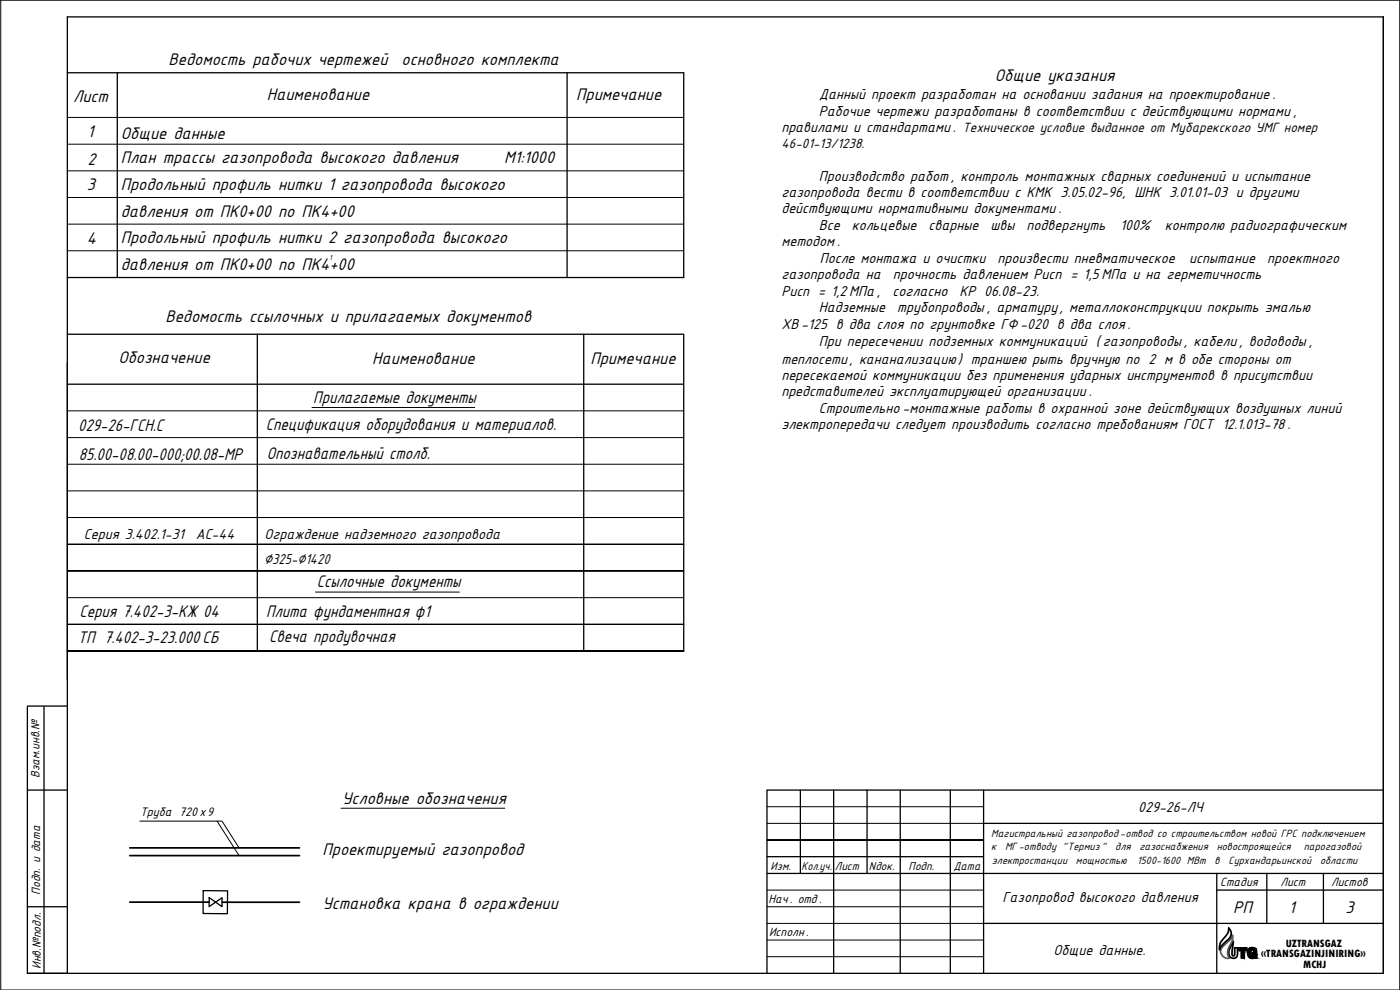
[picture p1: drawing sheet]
<svg xmlns="http://www.w3.org/2000/svg" width="420mm" height="297mm" viewBox="0 0 420 297" stroke-linecap="round" stroke-linejoin="round" font-family="sans-serif">
<defs><g id="words">
<g font-size="5.6">
<text x="50.6" y="19.5">Ведомость рабочих чертежей</text>
<text x="120.5" y="19.5">основного комплекта</text>
<text x="172.9" y="29.9">Примечание</text>
<text x="298.6" y="24.2">Общие указания</text>
<text x="21.9" y="30.6">Лист</text>
<text x="80.1" y="30.1">Наименование</text>
<text x="26.2" y="41">1</text>
<text x="36.3" y="41.6">Общие данные</text>
<text x="26.3" y="49.4">2</text>
<text x="36.3" y="48.8">План трассы газопровода высокого давления</text>
<text x="151.3" y="48.8">М1:1000</text>
<text x="26.1" y="57.1">3</text>
<text x="36.3" y="57">Продольный профиль нитки 1 газопровода высокого</text>
<text x="36.3" y="65">давления от ПК0+00 по ПК4+00</text>
<text x="26.1" y="73.1">4</text>
<text x="36.3" y="73">Продольный профиль нитки 2 газопровода высокого</text>
<text x="36.3" y="81">давления от ПК0+00 по ПК4+00</text>
<text x="49.6" y="96.7">Ведомость ссылочных и прилагаемых документов</text>
<text x="35.6" y="109">Обозначение</text>
<text x="111.7" y="109.2">Наименование</text>
<text x="177.2" y="109.2">Примечание</text>
<text x="94" y="120.9">Прилагаемые документы</text>
<text x="23.5" y="129.3">029-26-ГСН.С</text>
<text x="79.8" y="129.1">Спецификация оборудования и материалов.</text>
<text x="23.7" y="137.9">85.00-08.00-000;00.08-МР</text>
<text x="80.1" y="137.6">Опознавательный столб.</text>
<text x="95.1" y="176.3">Ссылочные документы</text>
<text x="23.8" y="185">Серия 7.402-3-КЖ 04</text>
<text x="79.8" y="185.1">Плита фундаментная ф1</text>
<text x="23.4" y="193.1">ТП 7.402-3-23.000 СБ</text>
<text x="80.8" y="192.8">Свеча продувочная</text>
<text x="102.7" y="241.1">Условные обозначения</text>
<text x="96.8" y="256.6">Проектируемый газопровод</text>
<text x="96.8" y="272.7">Установка крана в ограждении</text>
<text x="370.1" y="273.9">РП</text>
<text x="386.8" y="273.9">1</text>
<text x="403.8" y="273.9">3</text>
</g>
<g font-size="4.8">
<text x="245.8" y="29.8">Данный проект разработан на основании задания на проектирование .</text>
<text x="245.7" y="34.7">Рабочие чертежи разработаны в соответствии с действующими нормами ,</text>
<text x="234.5" y="39.7">правилами и стандартами . Техническое условие выданное от Мубарекского УМГ номер</text>
<text x="234.5" y="59.1">газопровода вести в соответствии с КМК 3.05.02-96, ШНК 3.01.01-03 и другими</text>
<text x="245.7" y="54.2">Производство работ , контроль монтажных сварных соединений и испытание</text>
<text x="234.5" y="64.1">действующими нормативными документами .</text>
<text x="245.7" y="69">Все</text>
<text x="255.6" y="69">кольцевые</text>
<text x="278.7" y="69">сварные</text>
<text x="297.3" y="69">швы</text>
<text x="308.1" y="69">подвергнуть</text>
<text x="336.2" y="69">100%</text>
<text x="349.6" y="69">контролю радиографическим</text>
<text x="234.5" y="74">методом .</text>
<text x="234.5" y="83.8">газопровода на</text>
<text x="246" y="78.9">После монтажа и очистки</text>
<text x="267.9" y="83.8">прочность давлением Рисп = 1,5МПа и на герметичность</text>
<text x="299.4" y="78.9">произвести пневматическое</text>
<text x="356.9" y="78.9">испытание</text>
<text x="380.3" y="78.9">проектного</text>
<text x="234.5" y="88.7">Рисп = 1,2МПа,</text>
<text x="267.9" y="88.7">согласно</text>
<text x="288" y="88.7">КР 06.08-23.</text>
<text x="245.7" y="93.7">Надземные</text>
<text x="269.2" y="93.7">трубопроводы , арматуру, металлоконструкции покрыть эмалью</text>
<text x="234.5" y="98.6">ХВ -125 в два слоя по грунтовке ГФ -020 в два слоя .</text>
<text x="245.7" y="103.8">При пересечении подземных коммуникаций ( газопроводы, кабели, водоводы ,</text>
<text x="234.5" y="109.1">теплосети, кананализацию) траншею рыть вручную по 2 м в обе стороны от</text>
<text x="234.5" y="114">пересекаемой коммуникации без применения ударных инструментов в присутствии</text>
<text x="234.5" y="118.9">представителей эксплуатирующей организации .</text>
<text x="245.7" y="123.9">Строительно -монтажные работы в охранной зоне действующих воздушных линий</text>
<text x="234.5" y="128.8">электропередачи следует производить согласно требованиям ГОСТ 12.1.013-78 .</text>
<text x="25.2" y="161.6">Серия 3.402.1-31</text>
<text x="58.7" y="161.6">АС-44</text>
<text x="79.4" y="161.8">Ограждение надземного газопровода</text>
<text x="79.3" y="169.3">∅325-∅1420</text>
<text x="341.5" y="243.7">029-26-ЛЧ</text>
<text x="300.9" y="270.7">Газопровод высокого давления</text>
<text x="316.2" y="286.4">Общие данные.</text>
</g>
<text font-size="4.5" x="234.5" y="44.4">46-01-13/1238.</text>
<text font-size="4.1" x="42" y="244.9">Труба 720 х9</text>
<g font-size="4">
<text x="11.9" y="233.4" transform="rotate(-90 11.9 233.4)">Взам.инв.№</text>
<text x="12.1" y="268.5" transform="rotate(-90 12.1 268.5)">Подп. и дата</text>
<text x="366.2" y="265.9">Стадия</text>
<text x="384.3" y="265.9">Лист</text>
<text x="399.5" y="265.9">Листов</text>
<text x="230.6" y="271">Нач . отд.</text>
<text x="230.8" y="281">Исполн .</text>
<text x="12.2" y="290.8" transform="rotate(-90 12.2 290.8)">Инв.№подл.</text>
</g>
<g font-size="3.9">
<text x="231.2" y="260.9">Изм.</text>
<text x="240.6" y="260.9">Кол.уч.</text>
<text x="250.6" y="260.9">Лист</text>
<text x="260.8" y="260.9">Nдок.</text>
<text x="272.7" y="260.9">Подп.</text>
<text x="286.1" y="260.9">Дата</text>
</g>
<g font-size="3.5">
<text x="297.4" y="251.3">Магистральный газопровод -отвод со строительством новой ГРС подключением</text>
<text x="297.4" y="255">к</text>
<text x="301.6" y="255">МГ -отводу &quot;Термиз &quot;</text>
<text x="334.7" y="255">для</text>
<text x="342" y="255">газоснабжения</text>
<text x="365.1" y="255">новостроящейся</text>
<text x="391.3" y="255">парогазовой</text>
<text x="297.6" y="259.1">электростанции</text>
<text x="322.9" y="259.1">мощностью</text>
<text x="341.3" y="259.1">1500-1600 МВт</text>
<text x="364.5" y="259.1">в</text>
<text x="368.7" y="259.1">Сурхандарьинской</text>
<text x="396.2" y="259.1">области</text>
</g>
<g font-size="3.3">
<text x="378.4" y="287.2">«TRANSGAZINJINIRING»</text>
<text x="385.9" y="284">UZTRANSGAZ</text>
<text x="391.1" y="290.4">MCHJ</text>
</g>
<text font-size="2.1" x="98.9" y="77.9">1</text>
</g></defs>
<!-- layer: 0 -->
<path d="M.2 .1h420v296.9h-420z" fill="none" stroke="#000" stroke-width=".3"/>
<g fill="none" stroke="#000" stroke-width=".39">
<path d="M415.2 5.1v286.9M20.2 21.8h185v61.5h-185M35.2 21.8v61.5M170.2 21.8v61.5M20.2 100.3h185v95M20.2 108.8v95M20.2 115.3h184.8M77.2 100.3v95M175.2 100.3v95M205.2 195.3h-185h185M295.2 247h120M295.2 262.1h120"/>
<path d="M295.2 277.1h120M365.2 262.1v29.9M365.2 267.1h50M380.2 262.1v15M397.2 262.1v15M8.2 292h12"/>
</g>
<g fill="none" stroke="#000" stroke-width=".39">
<path d="M8.2 212v80h407v-286.9h-395v286.9M8.2 211.8h12M13.2 212v80M8.2 237.1h12M240.2 237.1v25M250.2 237.1v54.9M260.2 237.1v25M270.2 237.1v54.9M285.2 237.1v54.9M295.2 237.1v54.9M415.2 237.1h-185v54.9M230.2 257h65"/>
<path d="M8.2 272.1h12M230.2 262.1h65"/>
</g>
<path d="M20.2 35.2h185M20.2 43.3h185M20.2 51.3h185M20.2 59.3h185M20.2 75.2h185M20.2 67.2h185" fill="none" stroke="#000" stroke-width=".3"/>
<path d="M102.3 242.5h49.2M230.2 252h65h-65M230.2 242h65M230.2 247h65M230.2 267.1h65M230.2 272.1h65M230.2 277.1h65M230.2 282.1h65M230.2 287h65" fill="none" stroke="#000" stroke-width=".3"/>
<path d="M38.9 256.7h51M38.9 254.4h51M38.9 270.7h23.9M66.7 270.7h23.2" fill="none" stroke="#000" stroke-width=".52"/>
<path d="M20.2 123.3h185M20.2 131.3h185M20.2 139.3h185M20.2 147.3h185M20.2 155.3h185M20.2 179.3h185M205.2 163.3h-185h185M205.2 171.3h-185h185M205.2 187.3h-185h185M42 246.4h24.6l5.1 8M65.1 246.4l6.6 10.3M295.2 247h.1" fill="none" stroke="#000" stroke-width=".3"/>
<!-- layer: 12321 -->
<path d="M368.7 278.5a2.16 2.16 0 0 1-.2 3.5l-2.3 2.2-.2 .8a4.2 4.2 0 0 1 1.8-4l.8-1.2zM370.1 282.5l-.4 3.9a.4 .4 0 0 0 .5 .4 .4 .4 0 0 0 .4-.5v-1.9h.8v1.9a1.33 1.33 0 0 1-1.6 1.2 1.33 1.33 0 0 1-1-1.6 5.9 5.9 0 0 1 1.3-3.4zM371.8 284.4h2.4v.8h-.8v2.2h-.9v-2.2h-.7zM375 284.6a1.29 1.29 0 0 1 2.1 .9h-.8a.47 .47 0 0 0-.5-.5 .47 .47 0 0 0-.4 .5l-.1 .5a.57 .57 0 0 0 .3 .8 .57 .57 0 0 0 .8-.4h-.4v-.6h1.1v1.6h-.6v-.1a1.4 1.4 0 0 1-1.8-.2 1.4 1.4 0 0 1-.2-1.8z" fill="none" stroke="#000" stroke-width=".52"/>
<g fill="#000" stroke="#000" stroke-width=".3">
<path d="M374.7 285h2.3zM375.5 287.5h.6zM375.6 284.3h.5z"/>
<path d="M372.5 285.2l.9 2.2v-2.2zM372.5 285.2l.9 2.2h-.9z"/>
<path d="M371.8 284.4l2.4 .8v-.8zM371.8 284.4l2.4 .8h-2.4z"/>
<path d="M374.5 285.8l.8 .2zM374.5 285.8l.8 .2z"/>
<path d="M374.5 286l.8 .2v-.2zM374.5 286l.8 .2h-.8z"/>
<path d="M374.5 286.2l.9 .1zM374.5 286.2l.9 .1z"/>
<path d="M374.5 285.5l.8 .3 .1-.3zM374.5 285.5l.8 .3h-.8z"/>
<path d="M374.5 286.3l.9 .1v-.1zM374.5 286.3l.9 .1h-.9z"/>
<path d="M374.5 285.3h.9zM374.5 285.3l.9 .2z"/>
<path d="M374.5 286.4l.9 .1zM374.5 286.4l.9 .1z"/>
<path d="M374.6 285.2h.8zM374.6 285.2l.8 .1z"/>
<path d="M374.5 286.5l1 .1zM374.5 286.5l1 .1z"/>
<path d="M374.6 285.1h.9zM374.6 285.1l.8 .1z"/>
<path d="M374.6 286.6l.9 .1zM374.6 286.6l.9 .1zM374.6 286.7h.9zM374.6 286.7h.9z"/>
<path d="M375.5 287.5l.4 .1zM375.6 287.6h.3z"/>
<path d="M374.6 286.7l1 .1zM374.6 286.7l1 .1z"/>
<path d="M374.7 285.1h.9zM374.7 285.1h.8z"/>
<path d="M374.6 286.8h1.1zM374.6 286.8h1.1z"/>
<path d="M374.6 286.8h1.3zM374.6 286.8h1.3z"/>
<path d="M374.7 285h1.1zM374.7 285l.9 .1z"/>
<path d="M375.6 284.3h.6zM375.4 284.3h.8z"/>
<path d="M375.4 287.5h.7zM375.4 287.5h.7z"/>
<path d="M375.4 284.3l1 .1zM375.3 284.4h1.1z"/>
<path d="M375.2 287.4h1.1zM375.2 287.4l.9 .1z"/>
<path d="M375.3 284.4h1.1zM375.2 284.4h1.2z"/>
<path d="M375.2 284.4l1.3 .1zM375.1 284.5h1.4z"/>
<path d="M375 287.3h1.5zM375 287.3l1.3 .1z"/>
<path d="M375.1 284.5l1.5 .1zM375 284.6h1.6z"/>
<path d="M375 284.6h1.7zM375 284.6h1.7z"/>
<path d="M374.9 284.6l1.9 .1zM374.9 284.6l1.9 .1z"/>
<path d="M374.9 284.7l2 .1zM374.9 284.7l2 .1z"/>
<path d="M374.8 284.8l2.2 .1zM374.8 284.8l2.2 .1z"/>
<path d="M374.7 284.9l2.3 .1zM374.7 284.9l2.3 .1zM374.7 285h2.3z"/>
<path d="M375.8 285l1.2 .1zM375.8 285l1.2 .1z"/>
<path d="M376 285.1l1.1 .1zM376 285.1l1.1 .1z"/>
<path d="M376.2 285.2h.9zM376.2 285.2h.9z"/>
<path d="M376.2 285.2l.9 .1zM376.2 285.2l.9 .1z"/>
<path d="M376.3 285.3l.8 .2zM376.3 285.3l.8 .2z"/>
<path d="M376 285.8l1.1 .6v-.6zM376 285.8l1.1 .6h-1.1z"/>
<path d="M376.4 286.4l.7 .1zM376.4 286.4l.7 .1z"/>
<path d="M376.4 286.5l.7 .1zM376.4 286.5l.7 .1z"/>
<path d="M376.3 286.6l.8 .1zM376.3 286.6l.8 .1z"/>
<path d="M376.2 286.7l.9 .1zM376.1 286.8h1z"/>
<path d="M376.1 286.8h1zM375.9 286.8h1.2z"/>
<path d="M374.7 286.8l2.4 .3v-.3zM374.7 286.8l2.4 .3h-2.2z"/>
<path d="M374.9 287.1l2.2 .2v-.2zM374.9 287.1l2.2 .2h-2.1zM375 287.3h2.1zM375 287.3h2.1z"/>
<path d="M376.5 287.3l.6 .1v-.1zM376.5 287.3l.6 .1h-.6z"/>
</g>
<path d="M369.9 280.7l-.2 1.8a5.3 5.3 0 0 0-1.2 4.2l.5 .8a2.18 2.18 0 0 1-2.5-1.4 2.18 2.18 0 0 1 1.1-2.6l2-2z" fill="none" stroke="#41c20a" stroke-width=".52"/>
<!-- layer: 0 -->
<path d="M61 267.2l7.3 .1-.1 6.9-7.2-.1zM62.8 269.3l3.8 2.7 .1-2.6-3.9 2.6z" fill="none" stroke="#000" stroke-width=".39"/>
<path d="M93.6 122.3h48.9M94.7 177.6h43.2" fill="none" stroke="#000" stroke-width=".3"/>
<use href="#words"/>
</svg>
